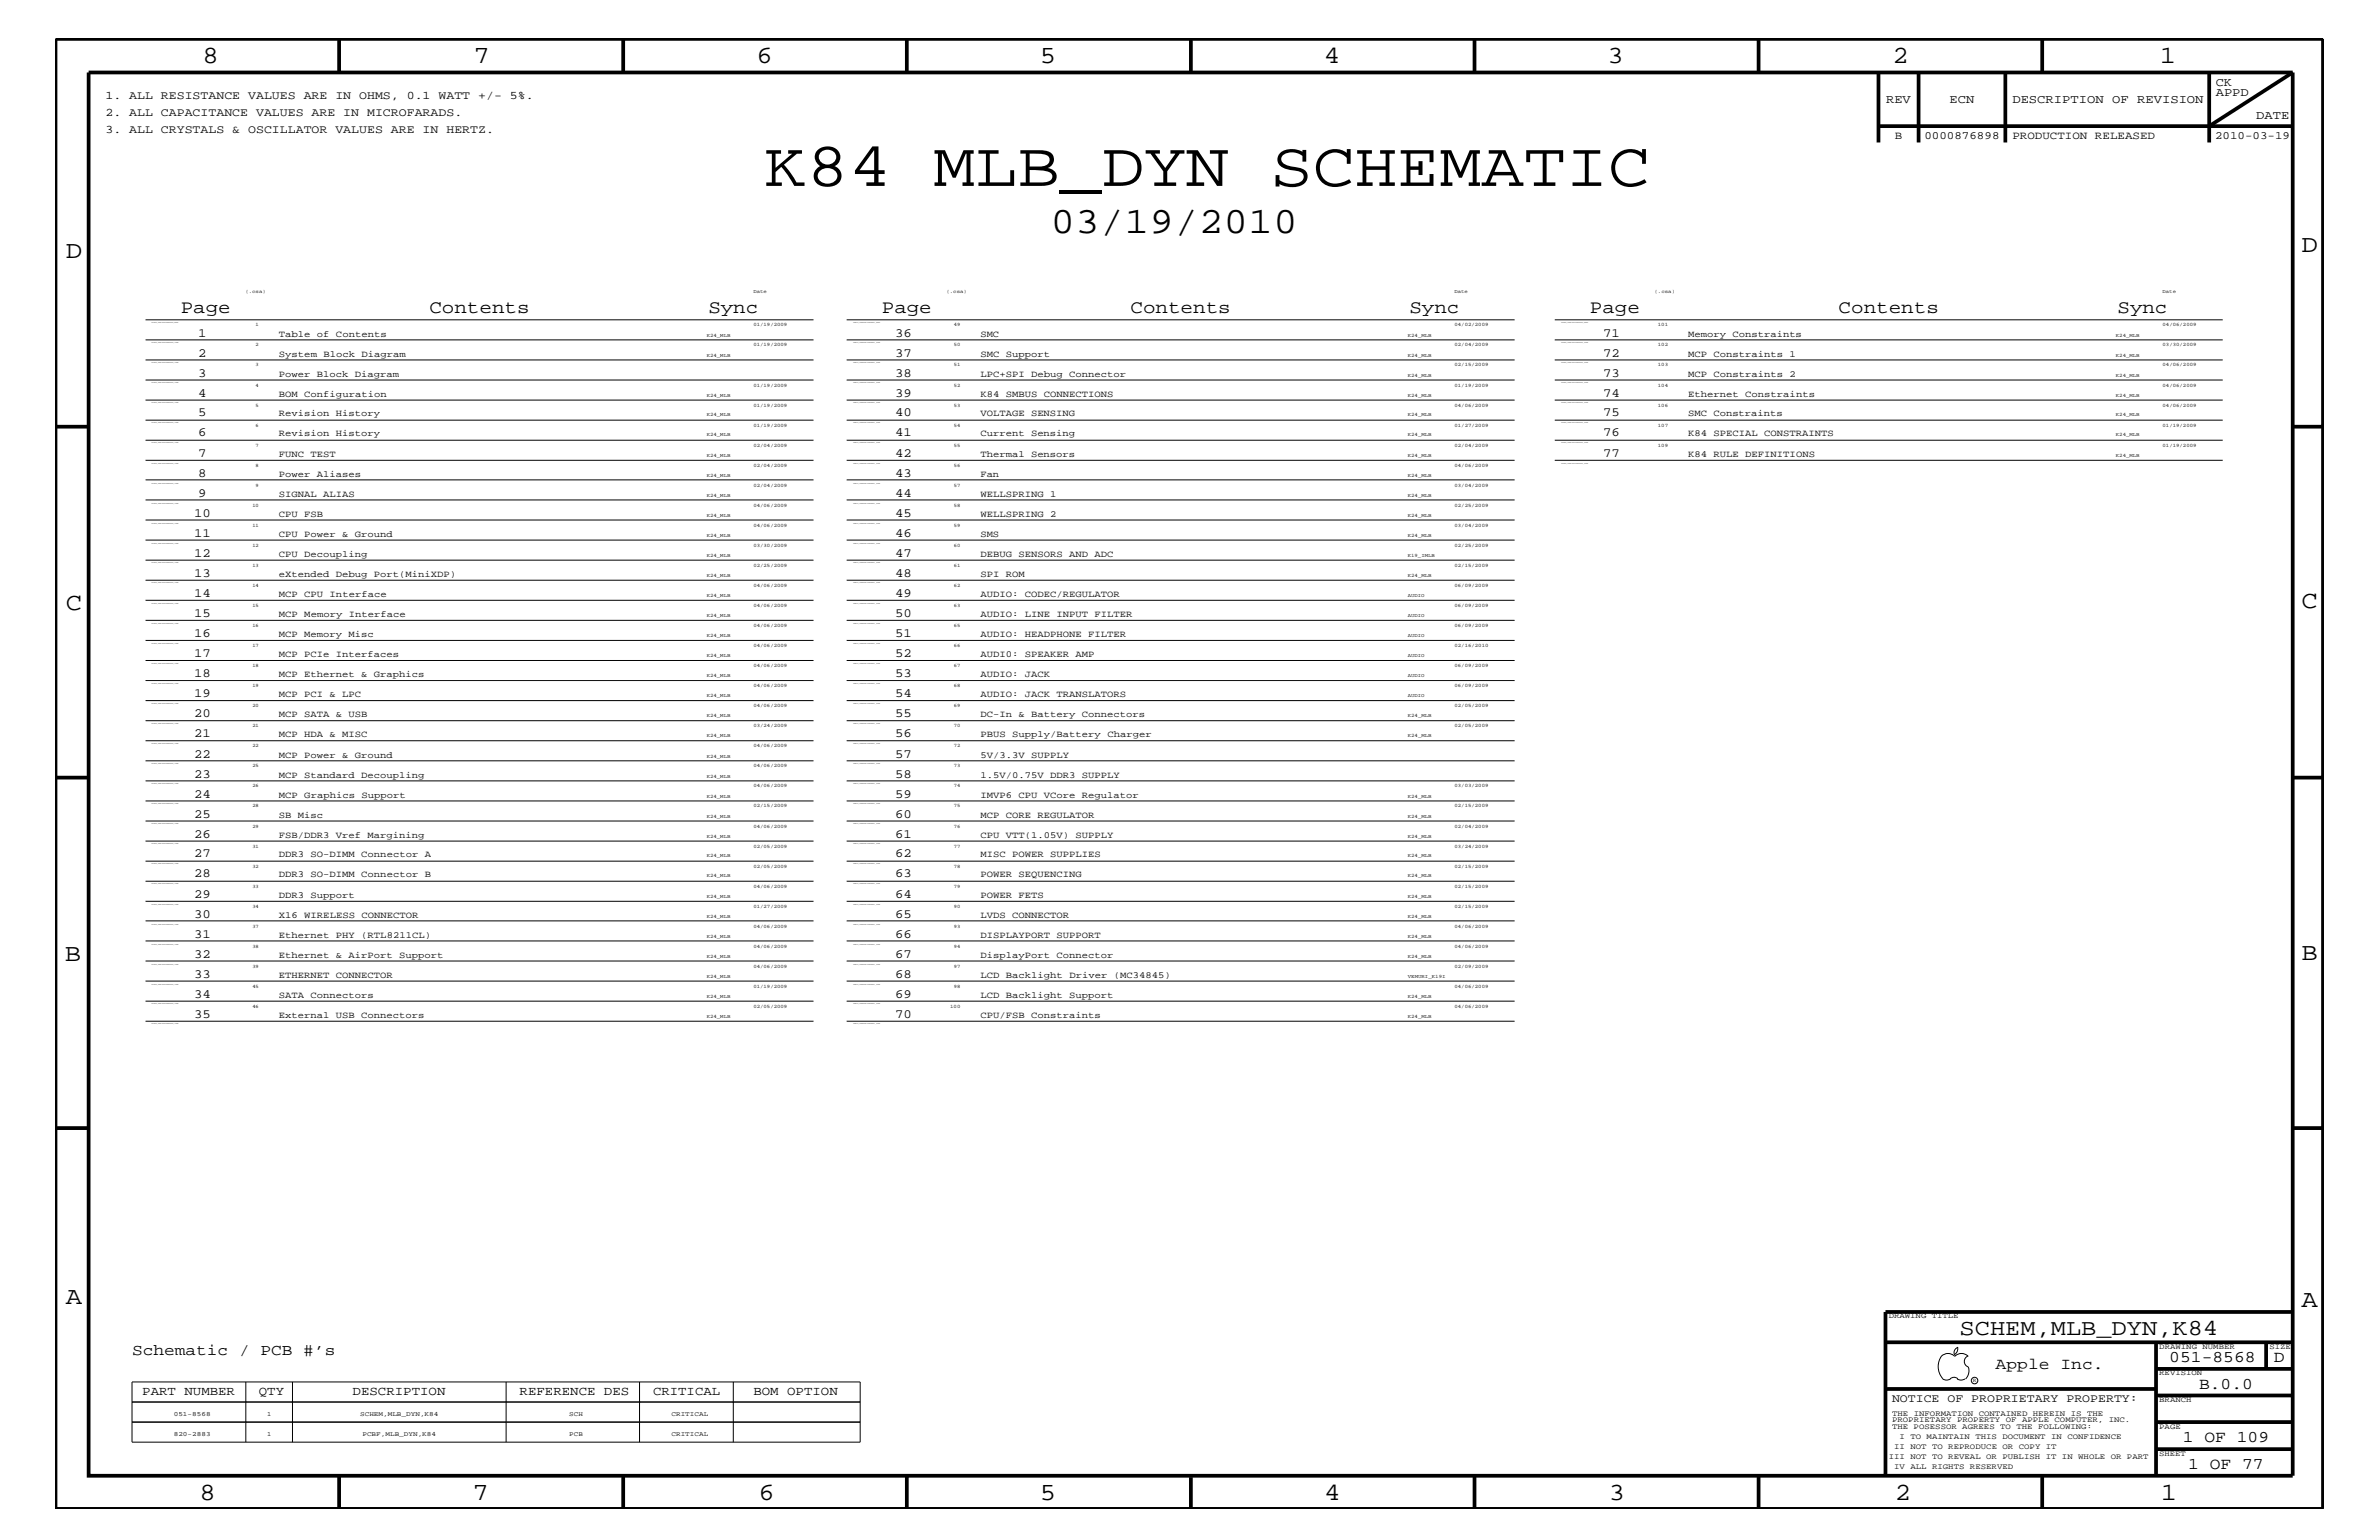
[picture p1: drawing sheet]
<svg xmlns="http://www.w3.org/2000/svg" width="432mm" height="279mm" viewBox="0 0 432 279" stroke-linecap="round" stroke-linejoin="round" font-family="sans-serif">
<defs><g id="words">
<text font-size="11.5" x="138.7" y="33.7">K84 MLB_DYN SCHEMATIC</text>
<text font-size="6.8" x="190.7" y="42.3">03/19/2010</text>
<g font-size="4.5">
<text x="36.7" y="11.5">8</text>
<text x="85.9" y="11.5">7</text>
<text x="137.3" y="11.5">6</text>
<text x="188.7" y="11.5">5</text>
<text x="240.3" y="11.5">4</text>
<text x="291.8" y="11.5">3</text>
<text x="343.5" y="11.5">2</text>
<text x="392" y="11.5">1</text>
<text x="11.9" y="46.8">D</text>
<text x="417.7" y="45.7">D</text>
<text x="11.9" y="110.6">C</text>
<text x="417.7" y="110.3">C</text>
<text x="11.8" y="174.3">B</text>
<text x="417.7" y="174.2">B</text>
<text x="11.9" y="236.7">A</text>
<text x="417.7" y="237.1">A</text>
<text x="36.2" y="272.1">8</text>
<text x="85.8" y="272.1">7</text>
<text x="137.7" y="272.1">6</text>
<text x="188.7" y="272.1">5</text>
<text x="240.4" y="272.1">4</text>
<text x="292" y="272.1">3</text>
<text x="343.9" y="272.1">2</text>
<text x="392.2" y="272.1">1</text>
</g>
<text font-size="4.1" x="355.7" y="242.3">SCHEM,MLB_DYN,K84</text>
<g font-size="3.4">
<text x="32.8" y="56.8">Page</text>
<text x="77.9" y="56.8">Contents</text>
<text x="128.6" y="56.8">Sync</text>
<text x="160.1" y="56.8">Page</text>
<text x="205.2" y="56.8">Contents</text>
<text x="255.8" y="56.8">Sync</text>
<text x="288.6" y="56.8">Page</text>
<text x="333.7" y="56.8">Contents</text>
<text x="384.3" y="56.8">Sync</text>
</g>
<g font-size="3">
<text x="362.2" y="248.4">Apple Inc.</text>
<text x="393.7" y="247.1">051-8568</text>
<text x="399.2" y="252">B.0.0</text>
<text x="412.7" y="247.1">D</text>
<text x="396.2" y="261.6">1 OF 109</text>
<text x="397.2" y="266.6">1 OF 77</text>
</g>
<text font-size="2.9" x="24" y="245.9">Schematic / PCB #’s</text>
<g font-size="2.3">
<text x="36" y="64.7">2</text>
<text x="36" y="61.1">1</text>
<text x="162.5" y="64.7">37</text>
<text x="162.5" y="61.1">36</text>
<text x="291" y="64.7">72</text>
<text x="291" y="61.1">71</text>
<text x="36" y="72">4</text>
<text x="36" y="68.4">3</text>
<text x="162.5" y="72">39</text>
<text x="162.5" y="68.4">38</text>
<text x="291" y="72">74</text>
<text x="291" y="68.4">73</text>
<text x="36" y="75.6">5</text>
<text x="162.5" y="75.6">40</text>
<text x="291" y="75.6">75</text>
<text x="36" y="82.8">7</text>
<text x="36" y="79.2">6</text>
<text x="162.5" y="82.8">42</text>
<text x="162.5" y="79.2">41</text>
<text x="291" y="79.2">76</text>
<text x="291" y="82.8">77</text>
<text x="36" y="86.5">8</text>
<text x="162.5" y="86.5">43</text>
<text x="35.2" y="93.8">10</text>
<text x="36" y="90.1">9</text>
<text x="162.5" y="93.8">45</text>
<text x="162.5" y="90.1">44</text>
<text x="35.2" y="101">12</text>
<text x="35.2" y="97.4">11</text>
<text x="162.5" y="101">47</text>
<text x="162.5" y="97.4">46</text>
<text x="35.2" y="104.7">13</text>
<text x="162.5" y="104.7">48</text>
<text x="35.2" y="112">15</text>
<text x="35.2" y="108.3">14</text>
<text x="162.5" y="112">50</text>
<text x="162.5" y="108.3">49</text>
<text x="35.2" y="119.2">17</text>
<text x="35.2" y="115.6">16</text>
<text x="162.5" y="119.2">52</text>
<text x="162.5" y="115.6">51</text>
<text x="35.2" y="122.9">18</text>
<text x="162.5" y="122.9">53</text>
<text x="35.2" y="130.2">20</text>
<text x="35.2" y="126.5">19</text>
<text x="162.5" y="130.2">55</text>
<text x="162.5" y="126.5">54</text>
<text x="35.2" y="137.4">22</text>
<text x="35.2" y="133.8">21</text>
<text x="162.5" y="137.4">57</text>
<text x="162.5" y="133.8">56</text>
<text x="35.2" y="141.1">23</text>
<text x="162.5" y="141.1">58</text>
<text x="35.2" y="148.4">25</text>
<text x="35.2" y="144.7">24</text>
<text x="162.5" y="148.4">60</text>
<text x="162.5" y="144.7">59</text>
<text x="35.2" y="155.6">27</text>
<text x="35.2" y="152">26</text>
<text x="162.5" y="155.6">62</text>
<text x="162.5" y="152">61</text>
<text x="35.2" y="159.2">28</text>
<text x="162.5" y="159.2">63</text>
<text x="35.2" y="166.5">30</text>
<text x="35.2" y="162.8">29</text>
<text x="162.5" y="166.5">65</text>
<text x="162.5" y="162.8">64</text>
<text x="35.2" y="173.8">32</text>
<text x="35.2" y="170.1">31</text>
<text x="162.5" y="173.8">67</text>
<text x="162.5" y="170.1">66</text>
<text x="35.2" y="177.4">33</text>
<text x="162.5" y="177.4">68</text>
<text x="35.2" y="184.7">35</text>
<text x="35.2" y="181">34</text>
<text x="162.5" y="184.7">70</text>
<text x="162.5" y="181">69</text>
<text x="25.8" y="253.2">PART NUMBER</text>
<text x="47" y="253.2">QTY</text>
<text x="64" y="253.2">DESCRIPTION</text>
<text x="94.3" y="253.2">REFERENCE DES</text>
<text x="118.5" y="253.2">CRITICAL</text>
<text x="136.7" y="253.2">BOM OPTION</text>
</g>
<g font-size="2.2">
<text x="402.2" y="17.4">APPD</text>
<text x="402.2" y="15.6">CK</text>
<text x="342.3" y="18.7">REV</text>
<text x="353.9" y="18.7">ECN</text>
<text x="365.3" y="18.7">DESCRIPTION OF REVISION</text>
<text x="409.5" y="21.6">DATE</text>
</g>
<g font-size="2.1">
<text x="19.1" y="18">1. ALL RESISTANCE VALUES ARE IN OHMS, 0.1 WATT +/- 5%.</text>
<text x="19.1" y="21">2. ALL CAPACITANCE VALUES ARE IN MICROFARADS.</text>
<text x="19.1" y="24.1">3. ALL CRYSTALS &amp; OSCILLATOR VALUES ARE IN HERTZ.</text>
<text x="343.4" y="254.4">NOTICE OF PROPRIETARY PROPERTY:</text>
</g>
<g font-size="2">
<text x="343.9" y="25.3">B</text>
<text x="349.3" y="25.3">0000876898</text>
<text x="365.3" y="25.3">PRODUCTION RELEASED</text>
<text x="402" y="25.3">2010-03-19</text>
</g>
<g font-size="1.7">
<text x="50.6" y="64.7">System Block Diagram</text>
<text x="50.6" y="61.1">Table of Contents</text>
<text x="178" y="64.7">SMC Support</text>
<text x="178" y="61.1">SMC</text>
<text x="306.4" y="64.7">MCP Constraints 1</text>
<text x="306.4" y="61.1">Memory Constraints</text>
<text x="50.6" y="72">BOM Configuration</text>
<text x="50.6" y="68.4">Power Block Diagram</text>
<text x="178" y="72">K84 SMBUS CONNECTIONS</text>
<text x="178" y="68.4">LPC+SPI Debug Connector</text>
<text x="306.4" y="72">Ethernet Constraints</text>
<text x="306.4" y="68.4">MCP Constraints 2</text>
<text x="50.6" y="75.6">Revision History</text>
<text x="178" y="75.6">VOLTAGE SENSING</text>
<text x="306.4" y="75.6">SMC Constraints</text>
<text x="50.6" y="82.8">FUNC TEST</text>
<text x="50.6" y="79.2">Revision History</text>
<text x="178" y="82.8">Thermal Sensors</text>
<text x="178" y="79.2">Current Sensing</text>
<text x="306.4" y="82.8">K84 RULE DEFINITIONS</text>
<text x="306.4" y="79.2">K84 SPECIAL CONSTRAINTS</text>
<text x="50.6" y="86.5">Power Aliases</text>
<text x="178" y="86.5">Fan</text>
<text x="50.6" y="93.8">CPU FSB</text>
<text x="50.6" y="90.1">SIGNAL ALIAS</text>
<text x="178" y="93.8">WELLSPRING 2</text>
<text x="178" y="90.1">WELLSPRING 1</text>
<text x="50.6" y="101">CPU Decoupling</text>
<text x="50.6" y="97.4">CPU Power &amp; Ground</text>
<text x="178" y="101">DEBUG SENSORS AND ADC</text>
<text x="178" y="97.4">SMS</text>
<text x="50.6" y="104.7">eXtended Debug Port(MiniXDP)</text>
<text x="178" y="104.7">SPI ROM</text>
<text x="50.6" y="112">MCP Memory Interface</text>
<text x="50.6" y="108.3">MCP CPU Interface</text>
<text x="178" y="112">AUDIO: LINE INPUT FILTER</text>
<text x="178" y="108.3">AUDIO: CODEC/REGULATOR</text>
<text x="50.6" y="119.2">MCP PCIe Interfaces</text>
<text x="50.6" y="115.6">MCP Memory Misc</text>
<text x="178" y="119.2">AUDI0: SPEAKER AMP</text>
<text x="178" y="115.6">AUDIO: HEADPHONE FILTER</text>
<text x="50.6" y="122.9">MCP Ethernet &amp; Graphics</text>
<text x="178" y="122.9">AUDIO: JACK</text>
<text x="50.6" y="130.2">MCP SATA &amp; USB</text>
<text x="50.6" y="126.5">MCP PCI &amp; LPC</text>
<text x="178" y="130.2">DC-In &amp; Battery Connectors</text>
<text x="178" y="126.5">AUDIO: JACK TRANSLATORS</text>
<text x="50.6" y="137.4">MCP Power &amp; Ground</text>
<text x="50.6" y="133.8">MCP HDA &amp; MISC</text>
<text x="178" y="137.4">5V/3.3V SUPPLY</text>
<text x="178" y="133.8">PBUS Supply/Battery Charger</text>
<text x="50.6" y="141.1">MCP Standard Decoupling</text>
<text x="178" y="141.1">1.5V/0.75V DDR3 SUPPLY</text>
<text x="50.6" y="148.4">SB Misc</text>
<text x="50.6" y="144.7">MCP Graphics Support</text>
<text x="178" y="148.4">MCP CORE REGULATOR</text>
<text x="178" y="144.7">IMVP6 CPU VCore Regulator</text>
<text x="50.6" y="155.6">DDR3 SO-DIMM Connector A</text>
<text x="50.6" y="152">FSB/DDR3 Vref Margining</text>
<text x="178" y="155.6">MISC POWER SUPPLIES</text>
<text x="178" y="152">CPU VTT(1.05V) SUPPLY</text>
<text x="50.6" y="159.2">DDR3 SO-DIMM Connector B</text>
<text x="178" y="159.2">POWER SEQUENCING</text>
<text x="50.6" y="166.5">X16 WIRELESS CONNECTOR</text>
<text x="50.6" y="162.8">DDR3 Support</text>
<text x="178" y="166.5">LVDS CONNECTOR</text>
<text x="178" y="162.8">POWER FETS</text>
<text x="50.6" y="173.8">Ethernet &amp; AirPort Support</text>
<text x="50.6" y="170.1">Ethernet PHY (RTL8211CL)</text>
<text x="178" y="173.8">DisplayPort Connector</text>
<text x="178" y="170.1">DISPLAYPORT SUPPORT</text>
<text x="50.6" y="177.4">ETHERNET CONNECTOR</text>
<text x="178" y="177.4">LCD Backlight Driver (MC34845)</text>
<text x="50.6" y="184.7">External USB Connectors</text>
<text x="50.6" y="181">SATA Connectors</text>
<text x="178" y="184.7">CPU/FSB Constraints</text>
<text x="178" y="181">LCD Backlight Support</text>
</g>
<g font-size="1.4">
<text x="342.8" y="239.2">DRAWING TITLE</text>
<text x="391.9" y="244.7">DRAWING NUMBER</text>
<text x="411.9" y="244.7">SIZE</text>
<text x="391.9" y="249.5">REVISION</text>
<text x="343.4" y="256.8">THE INFORMATION CONTAINED HEREIN IS THE</text>
<text x="391.9" y="254.4">BRANCH</text>
<text x="343.4" y="258">PROPRIETARY PROPERTY OF APPLE COMPUTER, INC.</text>
<text x="343.4" y="259.3">THE POSESSOR AGREES TO THE FOLLOWING:</text>
<text x="343.8" y="262.9">II NOT TO REPRODUCE OR COPY IT</text>
<text x="344.8" y="261.1">I TO MAINTAIN THIS DOCUMENT IN CONFIDENCE</text>
<text x="391.9" y="259.3">PAGE</text>
<text x="342.8" y="264.7">III NOT TO REVEAL OR PUBLISH IT IN WHOLE OR PART</text>
<text x="343.8" y="266.6">IV ALL RIGHTS RESERVED</text>
<text x="391.9" y="264.1">SHEET</text>
</g>
<g font-size="1.2">
<text x="31.5" y="256.8">051-8568</text>
<text x="48.5" y="256.8">1</text>
<text x="65.4" y="256.8">SCHEM,MLB_DYN,K84</text>
<text x="103.3" y="256.8">SCH</text>
<text x="121.9" y="256.8">CRITICAL</text>
<text x="31.5" y="260.5">820-2883</text>
<text x="48.5" y="260.5">1</text>
<text x="65.8" y="260.5">PCBF,MLB_DYN,K84</text>
<text x="103.3" y="260.5">PCB</text>
<text x="121.9" y="260.5">CRITICAL</text>
</g>
<text font-size="1" x="358.1" y="250.7">R</text>
<g font-size=".9">
<text x="44.5" y="53.2">(.csa)</text>
<text x="136.7" y="53.2">Date</text>
<text x="171.8" y="53.2">(.csa)</text>
<text x="264" y="53.2">Date</text>
<text x="300.3" y="53.2">(.csa)</text>
<text x="392.5" y="53.2">Date</text>
<text x="46.4" y="59.2">1</text>
<text x="136.7" y="59.2">01/19/2009</text>
<text x="173.1" y="59.2">49</text>
<text x="264" y="59.2">04/02/2009</text>
<text x="300.9" y="59.2">101</text>
<text x="392.5" y="59.2">04/06/2009</text>
<text x="46.4" y="62.9">2</text>
<text x="128.3" y="64.7">K24_MLB</text>
<text x="128.3" y="61.1">K24_MLB</text>
<text x="136.7" y="62.9">01/19/2009</text>
<text x="173.1" y="62.9">50</text>
<text x="255.5" y="64.7">K24_MLB</text>
<text x="255.5" y="61.1">K24_MLB</text>
<text x="264" y="62.9">02/04/2009</text>
<text x="300.9" y="62.9">102</text>
<text x="384" y="64.7">K24_MLB</text>
<text x="384" y="61.1">K24_MLB</text>
<text x="392.5" y="62.9">03/30/2009</text>
<text x="46.4" y="70.1">4</text>
<text x="46.4" y="66.5">3</text>
<text x="128.3" y="72">K24_MLB</text>
<text x="136.7" y="70.1">01/19/2009</text>
<text x="173.1" y="70.1">52</text>
<text x="173.1" y="66.5">51</text>
<text x="255.5" y="72">K24_MLB</text>
<text x="255.5" y="68.4">K24_MLB</text>
<text x="264" y="70.1">01/19/2009</text>
<text x="264" y="66.5">02/15/2009</text>
<text x="300.9" y="70.1">104</text>
<text x="300.9" y="66.5">103</text>
<text x="384" y="72">K24_MLB</text>
<text x="384" y="68.4">K24_MLB</text>
<text x="392.5" y="70.1">04/06/2009</text>
<text x="392.5" y="66.5">04/06/2009</text>
<text x="46.4" y="77.4">6</text>
<text x="46.4" y="73.8">5</text>
<text x="128.3" y="75.6">K24_MLB</text>
<text x="136.7" y="77.4">01/19/2009</text>
<text x="136.7" y="73.8">01/19/2009</text>
<text x="173.1" y="77.4">54</text>
<text x="173.1" y="73.8">53</text>
<text x="255.5" y="75.6">K24_MLB</text>
<text x="264" y="77.4">01/27/2009</text>
<text x="264" y="73.8">04/06/2009</text>
<text x="300.9" y="77.4">107</text>
<text x="300.9" y="73.8">106</text>
<text x="384" y="75.6">K24_MLB</text>
<text x="392.5" y="77.4">01/19/2009</text>
<text x="392.5" y="73.8">04/06/2009</text>
<text x="46.4" y="81.1">7</text>
<text x="128.3" y="82.8">K24_MLB</text>
<text x="128.3" y="79.2">K24_MLB</text>
<text x="136.7" y="81.1">02/04/2009</text>
<text x="173.1" y="81.1">55</text>
<text x="255.5" y="82.8">K24_MLB</text>
<text x="255.5" y="79.2">K24_MLB</text>
<text x="264" y="81.1">02/04/2009</text>
<text x="300.9" y="81.1">109</text>
<text x="384" y="82.8">K24_MLB</text>
<text x="384" y="79.2">K24_MLB</text>
<text x="392.5" y="81.1">01/19/2009</text>
<text x="46.4" y="88.3">9</text>
<text x="46.4" y="84.7">8</text>
<text x="128.3" y="86.5">K24_MLB</text>
<text x="136.7" y="88.3">02/04/2009</text>
<text x="136.7" y="84.7">02/04/2009</text>
<text x="173.1" y="88.3">57</text>
<text x="173.1" y="84.7">56</text>
<text x="255.5" y="86.5">K24_MLB</text>
<text x="264" y="88.3">03/04/2009</text>
<text x="264" y="84.7">04/06/2009</text>
<text x="45.8" y="95.6">11</text>
<text x="45.8" y="92">10</text>
<text x="128.3" y="93.8">K24_MLB</text>
<text x="128.3" y="90.1">K24_MLB</text>
<text x="136.7" y="95.6">04/06/2009</text>
<text x="136.7" y="92">04/06/2009</text>
<text x="173.1" y="95.6">59</text>
<text x="173.1" y="92">58</text>
<text x="255.5" y="93.8">K24_MLB</text>
<text x="255.5" y="90.1">K24_MLB</text>
<text x="264" y="95.6">03/04/2009</text>
<text x="264" y="92">02/25/2009</text>
<text x="45.8" y="99.3">12</text>
<text x="128.3" y="101">K24_MLB</text>
<text x="128.3" y="97.4">K24_MLB</text>
<text x="136.7" y="99.3">03/30/2009</text>
<text x="173.1" y="99.3">60</text>
<text x="255.5" y="101">K19_IMLB</text>
<text x="255.5" y="97.4">K24_MLB</text>
<text x="264" y="99.3">02/25/2009</text>
<text x="45.8" y="106.5">14</text>
<text x="45.8" y="102.9">13</text>
<text x="128.3" y="104.7">K24_MLB</text>
<text x="136.7" y="106.5">04/06/2009</text>
<text x="136.7" y="102.9">02/25/2009</text>
<text x="173.1" y="106.5">62</text>
<text x="173.1" y="102.9">61</text>
<text x="255.5" y="104.7">K24_MLB</text>
<text x="264" y="106.5">06/09/2009</text>
<text x="264" y="102.9">02/15/2009</text>
<text x="45.8" y="113.7">16</text>
<text x="45.8" y="110.2">15</text>
<text x="128.3" y="112">K24_MLB</text>
<text x="128.3" y="108.3">K24_MLB</text>
<text x="136.7" y="113.7">04/06/2009</text>
<text x="136.7" y="110.2">04/06/2009</text>
<text x="173.1" y="113.7">65</text>
<text x="173.1" y="110.2">63</text>
<text x="255.5" y="112">AUDIO</text>
<text x="255.5" y="108.3">AUDIO</text>
<text x="264" y="113.7">06/09/2009</text>
<text x="264" y="110.2">06/09/2009</text>
<text x="45.8" y="117.4">17</text>
<text x="128.3" y="119.2">K24_MLB</text>
<text x="128.3" y="115.6">K24_MLB</text>
<text x="136.7" y="117.4">04/06/2009</text>
<text x="173.1" y="117.4">66</text>
<text x="255.5" y="119.2">AUDIO</text>
<text x="255.5" y="115.6">AUDIO</text>
<text x="264" y="117.4">02/16/2010</text>
<text x="45.8" y="124.7">19</text>
<text x="45.8" y="121">18</text>
<text x="128.3" y="122.9">K24_MLB</text>
<text x="136.7" y="124.7">04/06/2009</text>
<text x="136.7" y="121">04/06/2009</text>
<text x="173.1" y="124.7">68</text>
<text x="173.1" y="121">67</text>
<text x="255.5" y="122.9">AUDIO</text>
<text x="264" y="124.7">06/09/2009</text>
<text x="264" y="121">06/09/2009</text>
<text x="45.8" y="131.9">21</text>
<text x="45.8" y="128.3">20</text>
<text x="128.3" y="130.2">K24_MLB</text>
<text x="128.3" y="126.5">K24_MLB</text>
<text x="136.7" y="131.9">03/24/2009</text>
<text x="136.7" y="128.3">04/06/2009</text>
<text x="173.1" y="131.9">70</text>
<text x="173.1" y="128.3">69</text>
<text x="255.5" y="130.2">K24_MLB</text>
<text x="255.5" y="126.5">AUDIO</text>
<text x="264" y="131.9">02/05/2009</text>
<text x="264" y="128.3">02/05/2009</text>
<text x="45.8" y="135.6">22</text>
<text x="128.3" y="137.4">K24_MLB</text>
<text x="128.3" y="133.8">K24_MLB</text>
<text x="136.7" y="135.6">04/06/2009</text>
<text x="173.1" y="135.6">72</text>
<text x="255.5" y="133.8">K24_MLB</text>
<text x="45.8" y="142.9">26</text>
<text x="45.8" y="139.2">25</text>
<text x="128.3" y="141.1">K24_MLB</text>
<text x="136.7" y="142.9">04/06/2009</text>
<text x="136.7" y="139.2">04/06/2009</text>
<text x="173.1" y="142.9">74</text>
<text x="173.1" y="139.2">73</text>
<text x="264" y="142.9">03/03/2009</text>
<text x="45.8" y="146.5">28</text>
<text x="128.3" y="148.4">K24_MLB</text>
<text x="128.3" y="144.7">K24_MLB</text>
<text x="136.7" y="146.5">02/15/2009</text>
<text x="173.1" y="146.5">75</text>
<text x="255.5" y="148.4">K24_MLB</text>
<text x="255.5" y="144.7">K24_MLB</text>
<text x="264" y="146.5">02/15/2009</text>
<text x="45.8" y="153.8">31</text>
<text x="45.8" y="150.1">29</text>
<text x="128.3" y="155.6">K24_MLB</text>
<text x="128.3" y="152">K24_MLB</text>
<text x="136.7" y="153.8">02/05/2009</text>
<text x="136.7" y="150.1">04/06/2009</text>
<text x="173.1" y="153.8">77</text>
<text x="173.1" y="150.1">76</text>
<text x="255.5" y="155.6">K24_MLB</text>
<text x="255.5" y="152">K24_MLB</text>
<text x="264" y="153.8">03/24/2009</text>
<text x="264" y="150.1">02/04/2009</text>
<text x="45.8" y="161.1">33</text>
<text x="45.8" y="157.4">32</text>
<text x="128.3" y="159.2">K24_MLB</text>
<text x="136.7" y="161.1">04/06/2009</text>
<text x="136.7" y="157.4">02/05/2009</text>
<text x="173.1" y="161.1">79</text>
<text x="173.1" y="157.4">78</text>
<text x="255.5" y="159.2">K24_MLB</text>
<text x="264" y="161.1">02/15/2009</text>
<text x="264" y="157.4">02/15/2009</text>
<text x="45.8" y="164.7">34</text>
<text x="128.3" y="166.5">K24_MLB</text>
<text x="128.3" y="162.8">K24_MLB</text>
<text x="136.7" y="164.7">01/27/2009</text>
<text x="173.1" y="164.7">90</text>
<text x="255.5" y="166.5">K24_MLB</text>
<text x="255.5" y="162.8">K24_MLB</text>
<text x="264" y="164.7">02/15/2009</text>
<text x="45.8" y="172">38</text>
<text x="45.8" y="168.3">37</text>
<text x="128.3" y="173.8">K24_MLB</text>
<text x="128.3" y="170.1">K24_MLB</text>
<text x="136.7" y="172">04/06/2009</text>
<text x="136.7" y="168.3">04/06/2009</text>
<text x="173.1" y="172">94</text>
<text x="173.1" y="168.3">93</text>
<text x="255.5" y="173.8">K24_MLB</text>
<text x="255.5" y="170.1">K24_MLB</text>
<text x="264" y="172">04/06/2009</text>
<text x="264" y="168.3">04/06/2009</text>
<text x="45.8" y="179.3">45</text>
<text x="45.8" y="175.6">39</text>
<text x="128.3" y="177.4">K24_MLB</text>
<text x="136.7" y="179.3">01/19/2009</text>
<text x="136.7" y="175.6">04/06/2009</text>
<text x="173.1" y="179.3">98</text>
<text x="173.1" y="175.6">97</text>
<text x="255.5" y="177.4">VEMURI_K19I</text>
<text x="264" y="179.3">04/06/2009</text>
<text x="264" y="175.6">02/09/2009</text>
<text x="45.8" y="182.9">46</text>
<text x="128.3" y="184.7">K24_MLB</text>
<text x="128.3" y="181">K24_MLB</text>
<text x="136.7" y="182.9">02/05/2009</text>
<text x="172.5" y="182.9">100</text>
<text x="255.5" y="184.7">K24_MLB</text>
<text x="255.5" y="181">K24_MLB</text>
<text x="264" y="182.9">04/06/2009</text>
</g>
<g font-size=".3">
<text x="27.5" y="58.6">TABLE_TABLEOFCONTENTS_HEAD</text>
<text x="154.9" y="58.6">TABLE_TABLEOFCONTENTS_HEAD</text>
<text x="283.4" y="58.6">TABLE_TABLEOFCONTENTS_HEAD</text>
<text x="27.5" y="65.9">TABLE_TABLEOFCONTENTS_ITEM</text>
<text x="27.5" y="62.3">TABLE_TABLEOFCONTENTS_ITEM</text>
<text x="154.9" y="65.9">TABLE_TABLEOFCONTENTS_ITEM</text>
<text x="154.9" y="62.3">TABLE_TABLEOFCONTENTS_ITEM</text>
<text x="283.4" y="65.9">TABLE_TABLEOFCONTENTS_ITEM</text>
<text x="283.4" y="62.3">TABLE_TABLEOFCONTENTS_ITEM</text>
<text x="27.5" y="69.5">TABLE_TABLEOFCONTENTS_ITEM</text>
<text x="154.9" y="69.5">TABLE_TABLEOFCONTENTS_ITEM</text>
<text x="283.4" y="69.5">TABLE_TABLEOFCONTENTS_ITEM</text>
<text x="27.5" y="76.8">TABLE_TABLEOFCONTENTS_ITEM</text>
<text x="27.5" y="73.2">TABLE_TABLEOFCONTENTS_ITEM</text>
<text x="154.9" y="76.8">TABLE_TABLEOFCONTENTS_ITEM</text>
<text x="154.9" y="73.2">TABLE_TABLEOFCONTENTS_ITEM</text>
<text x="283.4" y="76.8">TABLE_TABLEOFCONTENTS_ITEM</text>
<text x="283.4" y="73.2">TABLE_TABLEOFCONTENTS_ITEM</text>
<text x="27.5" y="80.5">TABLE_TABLEOFCONTENTS_ITEM</text>
<text x="154.9" y="80.5">TABLE_TABLEOFCONTENTS_ITEM</text>
<text x="283.4" y="80.5">TABLE_TABLEOFCONTENTS_ITEM</text>
<text x="27.5" y="87.7">TABLE_TABLEOFCONTENTS_ITEM</text>
<text x="27.5" y="84.1">TABLE_TABLEOFCONTENTS_ITEM</text>
<text x="154.9" y="87.7">TABLE_TABLEOFCONTENTS_ITEM</text>
<text x="154.9" y="84.1">TABLE_TABLEOFCONTENTS_ITEM</text>
<text x="283.4" y="84.1">TABLE_TABLEOFCONTENTS_ITEM</text>
<text x="27.5" y="95">TABLE_TABLEOFCONTENTS_ITEM</text>
<text x="27.5" y="91.4">TABLE_TABLEOFCONTENTS_ITEM</text>
<text x="154.9" y="95">TABLE_TABLEOFCONTENTS_ITEM</text>
<text x="154.9" y="91.4">TABLE_TABLEOFCONTENTS_ITEM</text>
<text x="27.5" y="98.7">TABLE_TABLEOFCONTENTS_ITEM</text>
<text x="154.9" y="98.7">TABLE_TABLEOFCONTENTS_ITEM</text>
<text x="27.5" y="105.9">TABLE_TABLEOFCONTENTS_ITEM</text>
<text x="27.5" y="102.2">TABLE_TABLEOFCONTENTS_ITEM</text>
<text x="154.9" y="105.9">TABLE_TABLEOFCONTENTS_ITEM</text>
<text x="154.9" y="102.2">TABLE_TABLEOFCONTENTS_ITEM</text>
<text x="27.5" y="113.1">TABLE_TABLEOFCONTENTS_ITEM</text>
<text x="27.5" y="109.5">TABLE_TABLEOFCONTENTS_ITEM</text>
<text x="154.9" y="113.1">TABLE_TABLEOFCONTENTS_ITEM</text>
<text x="154.9" y="109.5">TABLE_TABLEOFCONTENTS_ITEM</text>
<text x="27.5" y="116.8">TABLE_TABLEOFCONTENTS_ITEM</text>
<text x="154.9" y="116.8">TABLE_TABLEOFCONTENTS_ITEM</text>
<text x="27.5" y="124.1">TABLE_TABLEOFCONTENTS_ITEM</text>
<text x="27.5" y="120.4">TABLE_TABLEOFCONTENTS_ITEM</text>
<text x="154.9" y="124.1">TABLE_TABLEOFCONTENTS_ITEM</text>
<text x="154.9" y="120.4">TABLE_TABLEOFCONTENTS_ITEM</text>
<text x="27.5" y="131.3">TABLE_TABLEOFCONTENTS_ITEM</text>
<text x="27.5" y="127.7">TABLE_TABLEOFCONTENTS_ITEM</text>
<text x="154.9" y="131.3">TABLE_TABLEOFCONTENTS_ITEM</text>
<text x="154.9" y="127.7">TABLE_TABLEOFCONTENTS_ITEM</text>
<text x="27.5" y="135">TABLE_TABLEOFCONTENTS_ITEM</text>
<text x="154.9" y="135">TABLE_TABLEOFCONTENTS_ITEM</text>
<text x="27.5" y="142.3">TABLE_TABLEOFCONTENTS_ITEM</text>
<text x="27.5" y="138.6">TABLE_TABLEOFCONTENTS_ITEM</text>
<text x="154.9" y="142.3">TABLE_TABLEOFCONTENTS_ITEM</text>
<text x="154.9" y="138.6">TABLE_TABLEOFCONTENTS_ITEM</text>
<text x="27.5" y="149.5">TABLE_TABLEOFCONTENTS_ITEM</text>
<text x="27.5" y="145.9">TABLE_TABLEOFCONTENTS_ITEM</text>
<text x="154.9" y="149.5">TABLE_TABLEOFCONTENTS_ITEM</text>
<text x="154.9" y="145.9">TABLE_TABLEOFCONTENTS_ITEM</text>
<text x="27.5" y="153.2">TABLE_TABLEOFCONTENTS_ITEM</text>
<text x="154.9" y="153.2">TABLE_TABLEOFCONTENTS_ITEM</text>
<text x="27.5" y="160.5">TABLE_TABLEOFCONTENTS_ITEM</text>
<text x="27.5" y="156.8">TABLE_TABLEOFCONTENTS_ITEM</text>
<text x="154.9" y="160.5">TABLE_TABLEOFCONTENTS_ITEM</text>
<text x="154.9" y="156.8">TABLE_TABLEOFCONTENTS_ITEM</text>
<text x="27.5" y="167.8">TABLE_TABLEOFCONTENTS_ITEM</text>
<text x="27.5" y="164.1">TABLE_TABLEOFCONTENTS_ITEM</text>
<text x="154.9" y="167.8">TABLE_TABLEOFCONTENTS_ITEM</text>
<text x="154.9" y="164.1">TABLE_TABLEOFCONTENTS_ITEM</text>
<text x="27.5" y="171.4">TABLE_TABLEOFCONTENTS_ITEM</text>
<text x="154.9" y="171.4">TABLE_TABLEOFCONTENTS_ITEM</text>
<text x="27.5" y="178.7">TABLE_TABLEOFCONTENTS_ITEM</text>
<text x="27.5" y="175">TABLE_TABLEOFCONTENTS_ITEM</text>
<text x="154.9" y="178.7">TABLE_TABLEOFCONTENTS_ITEM</text>
<text x="154.9" y="175">TABLE_TABLEOFCONTENTS_ITEM</text>
<text x="27.5" y="185.9">TABLE_TABLEOFCONTENTS_ITEM</text>
<text x="27.5" y="182.2">TABLE_TABLEOFCONTENTS_ITEM</text>
<text x="154.9" y="185.9">TABLE_TABLEOFCONTENTS_ITEM</text>
<text x="154.9" y="182.2">TABLE_TABLEOFCONTENTS_ITEM</text>
</g>
</g></defs>
<g fill="none" stroke="#000" stroke-width=".18">
<path d="M26.4 58h121.3M153.7 58h121.2M282.2 58h121.2M26.4 79.9h121.3M26.4 76.2h121.3M26.4 72.6h121.3M26.4 68.9h121.3M26.4 65.3h121.3M26.4 61.7h121.3M153.7 79.9h121.2M153.7 76.2h121.2M153.7 72.6h121.2"/>
<path d="M153.7 68.9h121.2M153.7 65.3h121.2M153.7 61.7h121.2M282.2 79.9h121.2M282.2 76.2h121.2M282.2 72.6h121.2M282.2 68.9h121.2M282.2 65.3h121.2M282.2 61.7h121.2M26.4 98h121.3M26.4 94.3h121.3M26.4 90.7h121.3"/>
<path d="M26.4 87.1h121.3M26.4 83.5h121.3M153.7 98h121.2M153.7 94.3h121.2M153.7 90.7h121.2M153.7 87.1h121.2M153.7 83.5h121.2M282.2 83.5h121.2M26.4 119.8h121.3M26.4 116.2h121.3M26.4 112.6h121.3M26.4 108.9h121.3"/>
<path d="M26.4 105.3h121.3M26.4 101.6h121.3M153.7 119.8h121.2M153.7 116.2h121.2M153.7 112.6h121.2M153.7 108.9h121.2M153.7 105.3h121.2M153.7 101.6h121.2M26.4 138h121.3M26.4 134.4h121.3M26.4 130.8h121.3M26.4 127.1h121.3"/>
<path d="M26.4 123.5h121.3M153.7 138h121.2M153.7 134.4h121.2M153.7 130.8h121.2M153.7 127.1h121.2M153.7 123.5h121.2M26.4 159.9h121.3M26.4 156.2h121.3M26.4 152.6h121.3M26.4 149h121.3M26.4 145.3h121.3M26.4 141.7h121.3"/>
<path d="M153.7 159.9h121.2M153.7 156.2h121.2M153.7 152.6h121.2M153.7 149h121.2M153.7 145.3h121.2M153.7 141.7h121.2M26.4 178h121.3M26.4 174.4h121.3M26.4 170.7h121.3M26.4 167.1h121.3M26.4 163.5h121.3M153.7 178h121.2"/>
<path d="M153.7 174.4h121.2M153.7 170.7h121.2M153.7 167.1h121.2M153.7 163.5h121.2M26.4 185.3h121.3M26.4 181.6h121.3M153.7 185.3h121.2M153.7 181.6h121.2M24 250.7h132.1v10.9h-132.1zM24 254.4h132.1M24 258h132.1M44.6 250.7v10.9"/>
<path d="M53.1 250.7v10.9M91.9 250.7v10.9M116.1 250.7v10.9M133.1 250.7v10.9M352.3 246.1a1.72 1.72 0 0 1 2.5 0 1.69 1.69 0 0 1 2.4 0M352.4 246a3.2 3.2 0 0 0 .4 4.3l.8 .1 .4-.2M354 250.2l.7-.3 .7 .3M355.2 250.2l.7 .2 .7-.2M355.3 244.4v.3a1.18 1.18 0 0 1-.6 1.1M355.4 244.4a.99 .99 0 0 0-.6 1.4M357.2 246a1.04 1.04 0 0 0-.7 1 1.04 1.04 0 0 0 .7 1M357.3 248l.1 .7a2.11 2.11 0 0 1-.6 1.5"/>
<circle cx="358.4" cy="250.5" r=".59"/>
</g>
<g fill="none" stroke="#000" stroke-width=".68" stroke-linecap="butt">
<path d="M10.1 7.1h411.5v266.7h-411.5zM16.1 13.2h400v254.5h-400zM61.6 7.1v6.1M113.1 7.1v6.1M164.6 7.1v6.1M216.2 7.1v6.1M267.6 7.1v6.1M319.2 7.1v6.1M341 13.2v12.7M348.2 13.2v12.7M364 13.2v12.7M370.7 7.1v6.1"/>
<path d="M401 13.2v12.7M416.1 13.2l-15.1 9.7M341 22.9h75.1M10.1 77.4h6M416.1 77.4h5.5M10.1 141.1h6M416.1 141.1h5.5M10.1 204.7h6M416.1 204.7h5.5M416.1 238h-73.9v29.7M342.2 243.5h73.9M342.2 252h49.1"/>
<path d="M391.3 243.5v24.2M391.3 253.2h24.8M391.3 258h24.8M391.3 248.4h24.8M411.3 243.5v4.9M61.6 267.7v6.1M113.1 267.7v6.1M164.6 267.7v6.1M216.2 268v5.8M267.6 267.7v6.1M319.2 267.7v6.1M370.7 267.7v6.1"/>
<path d="M391.3 262.9h24.8"/>
</g>
<use href="#words"/>
</svg>
